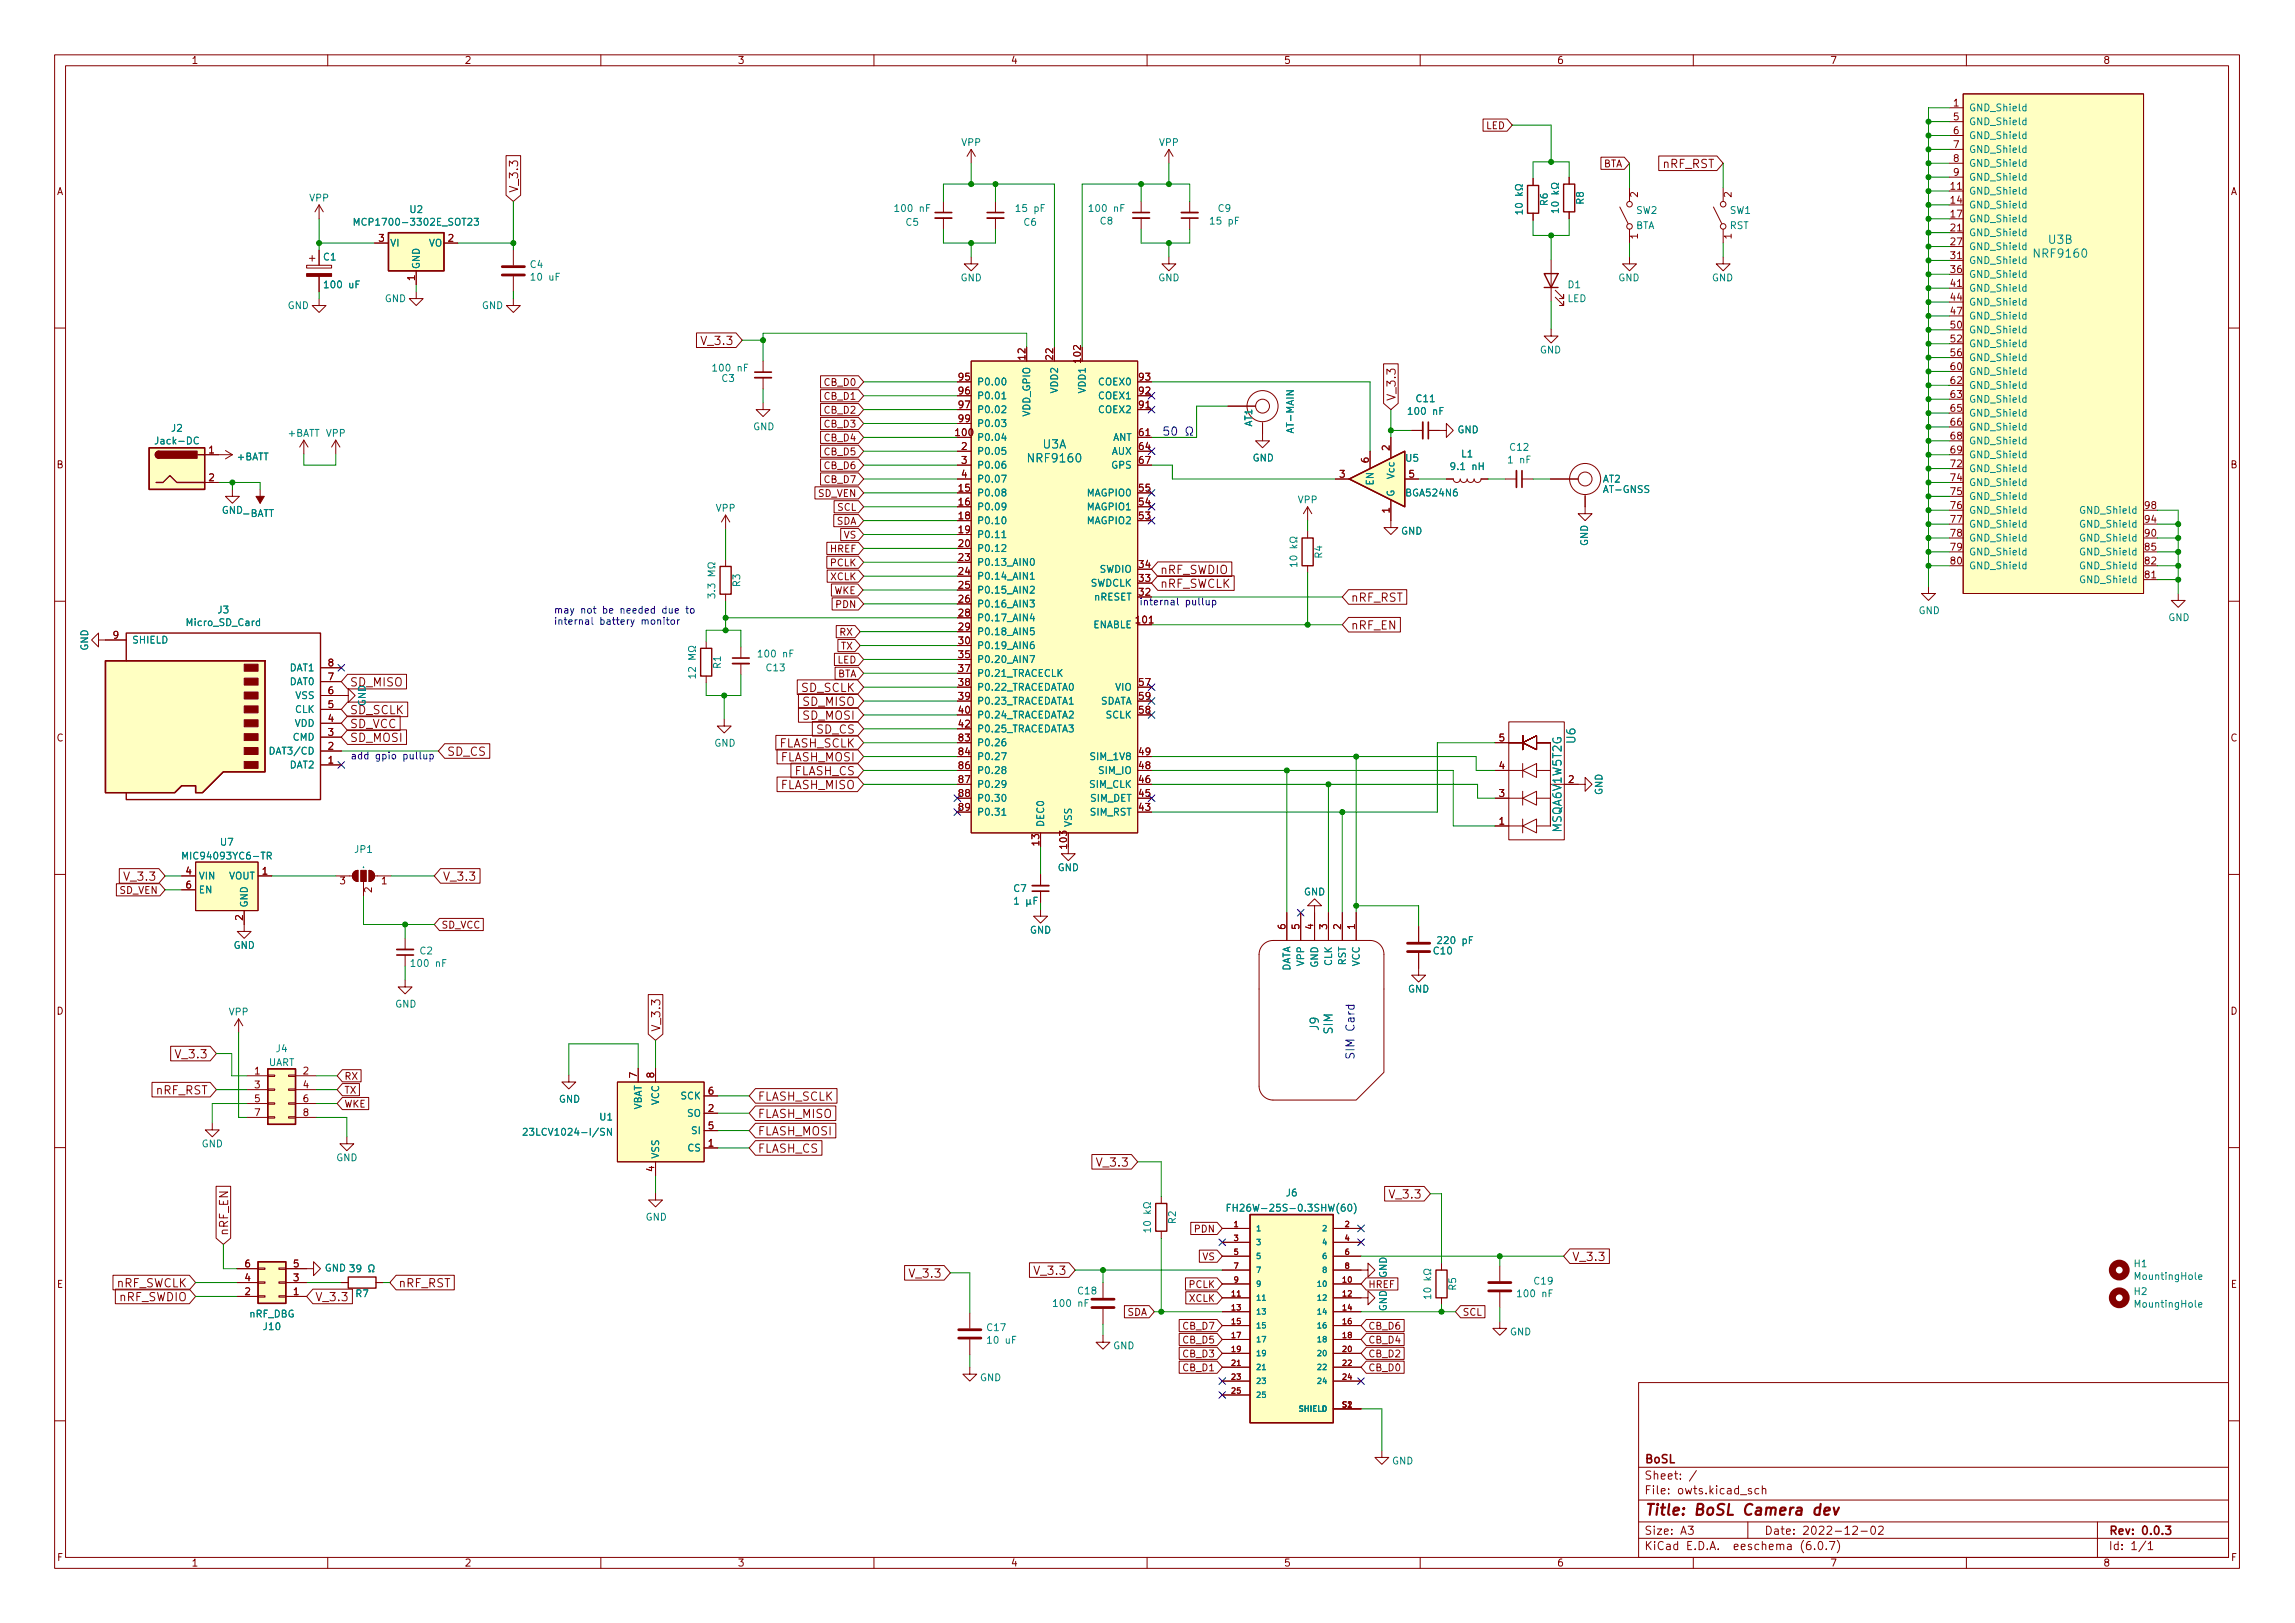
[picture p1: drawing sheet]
<svg xmlns="http://www.w3.org/2000/svg" width="420mm" height="297mm" viewBox="0 0 420 297" stroke-linecap="round" stroke-linejoin="round" font-family="sans-serif">
<defs><g id="words">
<text font-size="2.8" fill="#840000" x="301" y="277.3">Title: BoSL Camera dev</text>
<g font-size="2.1" fill="#840000">
<text x="94.9" y="35.3" transform="rotate(-90 94.9 35.3)">V_3.3</text>
<text x="304.4" y="30.8">nRF_RST</text>
<text x="128.8" y="63.1">V_3.3</text>
<text x="255.5" y="73.4" transform="rotate(-90 255.5 73.4)">V_3.3</text>
<text x="212.3" y="107.6">nRF_SWCLK</text>
<text x="212.3" y="105">nRF_SWDIO</text>
<text x="247.3" y="110.1">nRF_RST</text>
<text x="247.3" y="115.2">nRF_EN</text>
<text x="64" y="125.6">SD_MISO</text>
<text x="64" y="130.7">SD_SCLK</text>
<text x="146.7" y="126.6">SD_SCLK</text>
<text x="147" y="129.2">SD_MISO</text>
<text x="147" y="131.7">SD_MOSI</text>
<text x="64" y="135.8">SD_MOSI</text>
<text x="64" y="133.2">SD_VCC</text>
<text x="142.6" y="136.8">FLASH_SCLK</text>
<text x="149.5" y="134.3">SD_CS</text>
<text x="81.8" y="138.3">SD_CS</text>
<text x="142.9" y="139.3">FLASH_MOSI</text>
<text x="145.4" y="141.9">FLASH_CS</text>
<text x="142.9" y="144.4">FLASH_MISO</text>
<text x="23.2" y="161.2">V_3.3</text>
<text x="81" y="161.2">V_3.3</text>
<text x="120.9" y="188.9" transform="rotate(-90 120.9 188.9)">V_3.3</text>
<text x="32.6" y="193.7">V_3.3</text>
<text x="28.5" y="200.3">nRF_RST</text>
<text x="138.7" y="201.4">FLASH_SCLK</text>
<text x="138.7" y="207.8">FLASH_MOSI</text>
<text x="138.7" y="204.6">FLASH_MISO</text>
<text x="138.7" y="211">FLASH_CS</text>
<text x="201.2" y="213.5">V_3.3</text>
<text x="254.8" y="219.3">V_3.3</text>
<text x="41.8" y="226.2" transform="rotate(-90 41.8 226.2)">nRF_EN</text>
<text x="166.9" y="233.8">V_3.3</text>
<text x="189.8" y="233.3">V_3.3</text>
<text x="287.8" y="230.8">V_3.3</text>
<text x="21.2" y="235.6">nRF_SWCLK</text>
<text x="21.8" y="238.1">nRF_SWDIO</text>
<text x="57.7" y="238.1">V_3.3</text>
<text x="72.9" y="235.6">nRF_RST</text>
<text x="301" y="267.8">BoSL</text>
<text x="301" y="273.5">File: owts.kicad_sch</text>
<text x="301" y="270.8">Sheet: /</text>
<text x="301" y="280.9">Size: A3</text>
<text x="323" y="280.9">Date: 2022-12-02</text>
<text x="386" y="280.9">Rev: 0.0.3</text>
<text x="301" y="283.7">KiCad E.D.A. eeschema (6.0.7)</text>
<text x="386" y="283.7">Id: 1/1</text>
</g>
<g font-size="2.1" fill="#008484">
<text x="372.6" y="47.2">NRF9160</text>
<text x="375.1" y="44.6">U3B</text>
<text x="190.9" y="82.1">U3A</text>
<text x="188.5" y="84.6">NRF9160</text>
<text x="288.4" y="136" transform="rotate(-90 288.4 136)">U6</text>
<text x="285.9" y="152.3" transform="rotate(-90 285.9 152.3)">MSQA6V1W5T2G</text>
<text x="241.4" y="188.5" transform="rotate(-90 241.4 188.5)">J9</text>
<text x="244" y="189.2" transform="rotate(-90 244 189.2)">SIM</text>
</g>
<text font-size="2.1" fill="#0000c2" x="248" y="192.8" transform="rotate(-90 248 192.8)">SIM Card</text>
<g font-size="1.8" fill="#840000">
<text x="35" y="11.7">1</text>
<text x="85" y="11.7">2</text>
<text x="135" y="11.7">3</text>
<text x="185" y="11.7">4</text>
<text x="235" y="11.7">5</text>
<text x="285" y="11.7">6</text>
<text x="335" y="11.7">7</text>
<text x="385" y="11.7">8</text>
<text x="272.1" y="23.6">LED</text>
<text x="357.6" y="19.5">1</text>
<text x="357.6" y="22">5</text>
<text x="357.6" y="24.5">6</text>
<text x="357.6" y="27.1">7</text>
<text x="357.6" y="29.6">8</text>
<text x="10.3" y="35.7">A</text>
<text x="293.4" y="30.6">BTA</text>
<text x="357.2" y="34.7">11</text>
<text x="357.6" y="32.2">9</text>
<text x="408.3" y="35.7">A</text>
<text x="299.8" y="36.1" transform="rotate(-90 299.8 36.1)">2</text>
<text x="317" y="36.1" transform="rotate(-90 317 36.1)">2</text>
<text x="357.2" y="37.2">14</text>
<text x="357.2" y="39.8">17</text>
<text x="69.4" y="44.2">3</text>
<text x="82.1" y="44.2">2</text>
<text x="299.8" y="43.7" transform="rotate(-90 299.8 43.7)">1</text>
<text x="317" y="43.7" transform="rotate(-90 317 43.7)">1</text>
<text x="357.2" y="42.3">21</text>
<text x="357.2" y="44.9">27</text>
<text x="357.2" y="47.4">31</text>
<text x="75.9" y="51.3" transform="rotate(-90 75.9 51.3)">1</text>
<text x="357.2" y="49.9">36</text>
<text x="357.2" y="52.5">41</text>
<text x="357.2" y="55">44</text>
<text x="357.2" y="57.6">47</text>
<text x="187.7" y="65.8" transform="rotate(-90 187.7 65.8)">12</text>
<text x="192.8" y="65.8" transform="rotate(-90 192.8 65.8)">22</text>
<text x="357.2" y="60.1">50</text>
<text x="357.2" y="62.6">52</text>
<text x="357.2" y="65.2">56</text>
<text x="151" y="70.6">CB_D0</text>
<text x="175.5" y="69.6">95</text>
<text x="197.9" y="66.3" transform="rotate(-90 197.9 66.3)">102</text>
<text x="208.6" y="69.6">93</text>
<text x="357.2" y="67.7">60</text>
<text x="357.2" y="70.3">62</text>
<text x="151" y="73.2">CB_D1</text>
<text x="151" y="75.7">CB_D2</text>
<text x="175.5" y="72.2">96</text>
<text x="175.5" y="74.7">97</text>
<text x="175.5" y="77.3">99</text>
<text x="208.6" y="74.7">91</text>
<text x="208.6" y="72.2">92</text>
<text x="357.2" y="72.8">63</text>
<text x="357.2" y="75.3">65</text>
<text x="357.2" y="77.9">66</text>
<text x="38.2" y="83">1</text>
<text x="151" y="78.2">CB_D3</text>
<text x="151" y="80.8">CB_D4</text>
<text x="151" y="83.3">CB_D5</text>
<text x="175.1" y="79.8">100</text>
<text x="176" y="82.3">2</text>
<text x="208.6" y="79.8">61</text>
<text x="208.6" y="82.3">64</text>
<text x="254.4" y="82.4" transform="rotate(-90 254.4 82.4)">2</text>
<text x="357.2" y="80.4">68</text>
<text x="357.2" y="83">69</text>
<text x="10.3" y="85.7">B</text>
<text x="38.2" y="88">2</text>
<text x="151" y="85.9">CB_D6</text>
<text x="151" y="88.4">CB_D7</text>
<text x="175.5" y="90">15</text>
<text x="176" y="84.9">3</text>
<text x="176" y="87.4">4</text>
<text x="208.6" y="90">55</text>
<text x="208.6" y="84.9">67</text>
<text x="245.3" y="87.4">3</text>
<text x="250.6" y="84.7" transform="rotate(-90 250.6 84.7)">6</text>
<text x="258" y="87.4">5</text>
<text x="357.2" y="85.5">72</text>
<text x="357.2" y="88">74</text>
<text x="408.3" y="85.7">B</text>
<text x="149.8" y="90.9">SD_VEN</text>
<text x="153.3" y="93.5">SCL</text>
<text x="175.5" y="92.5">16</text>
<text x="175.5" y="95">18</text>
<text x="208.6" y="95">53</text>
<text x="208.6" y="92.5">54</text>
<text x="254.4" y="93.9" transform="rotate(-90 254.4 93.9)">1</text>
<text x="357.2" y="90.6">75</text>
<text x="357.2" y="93.1">76</text>
<text x="357.2" y="95.7">77</text>
<text x="392.7" y="95.7">94</text>
<text x="392.7" y="93.1">98</text>
<text x="152" y="101.1">HREF</text>
<text x="153.1" y="96">SDA</text>
<text x="154.5" y="98.6">VS</text>
<text x="175.5" y="97.6">19</text>
<text x="175.5" y="100.1">20</text>
<text x="357.2" y="98.2">78</text>
<text x="357.2" y="100.7">79</text>
<text x="392.7" y="100.7">85</text>
<text x="392.7" y="98.2">90</text>
<text x="152" y="103.6">PCLK</text>
<text x="152" y="106.2">XCLK</text>
<text x="175.5" y="102.7">23</text>
<text x="175.5" y="105.2">24</text>
<text x="175.5" y="107.7">25</text>
<text x="208.6" y="106.5">33</text>
<text x="208.6" y="103.9">34</text>
<text x="357.2" y="103.3">80</text>
<text x="392.7" y="105.8">81</text>
<text x="392.7" y="103.3">82</text>
<text x="152.6" y="108.7">WKE</text>
<text x="153.1" y="111.3">PDN</text>
<text x="175.5" y="110.3">26</text>
<text x="175.5" y="112.8">28</text>
<text x="208.6" y="109">32</text>
<text x="20.7" y="116.9">9</text>
<text x="153.8" y="116.3">RX</text>
<text x="153.9" y="118.9">TX</text>
<text x="175.5" y="115.4">29</text>
<text x="175.5" y="117.9">30</text>
<text x="208.1" y="114.1">101</text>
<text x="60.1" y="124.5">7</text>
<text x="60.1" y="122">8</text>
<text x="153.2" y="124">BTA</text>
<text x="153.3" y="121.4">LED</text>
<text x="175.5" y="120.4">35</text>
<text x="175.5" y="123">37</text>
<text x="175.5" y="125.5">38</text>
<text x="208.6" y="125.5">57</text>
<text x="60.1" y="129.6">5</text>
<text x="60.1" y="127">6</text>
<text x="175.5" y="128.1">39</text>
<text x="175.5" y="130.6">40</text>
<text x="208.6" y="130.6">58</text>
<text x="208.6" y="128.1">59</text>
<text x="10.3" y="135.7">C</text>
<text x="60.1" y="137.2">2</text>
<text x="60.1" y="134.7">3</text>
<text x="60.1" y="132.1">4</text>
<text x="175.5" y="133.1">42</text>
<text x="175.5" y="135.7">83</text>
<text x="274.5" y="135.7">5</text>
<text x="408.3" y="135.7">C</text>
<text x="60.1" y="139.7">1</text>
<text x="175.5" y="138.2">84</text>
<text x="175.5" y="140.8">86</text>
<text x="175.5" y="143.3">87</text>
<text x="208.6" y="143.3">46</text>
<text x="208.6" y="140.8">48</text>
<text x="208.6" y="138.2">49</text>
<text x="274.5" y="140.8">4</text>
<text x="287.2" y="143.3">2</text>
<text x="175.5" y="145.8">88</text>
<text x="175.5" y="148.4">89</text>
<text x="208.6" y="148.4">43</text>
<text x="208.6" y="145.8">45</text>
<text x="274.5" y="145.8">3</text>
<text x="190.2" y="154.7" transform="rotate(-90 190.2 154.7)">13</text>
<text x="195.3" y="155.2" transform="rotate(-90 195.3 155.2)">103</text>
<text x="274.5" y="150.9">1</text>
<text x="34.1" y="160.1">4</text>
<text x="48" y="160.1">1</text>
<text x="62.2" y="161.8">3</text>
<text x="69.9" y="161.8">1</text>
<text x="21.9" y="163.6">SD_VEN</text>
<text x="34.1" y="162.6">6</text>
<text x="68.1" y="163.3" transform="rotate(-90 68.1 163.3)">2</text>
<text x="44.4" y="168.4" transform="rotate(-90 44.4 168.4)">2</text>
<text x="80.8" y="169.9">SD_VCC</text>
<text x="235.3" y="170.1" transform="rotate(-90 235.3 170.1)">6</text>
<text x="237.9" y="170.1" transform="rotate(-90 237.9 170.1)">5</text>
<text x="240.4" y="170.1" transform="rotate(-90 240.4 170.1)">4</text>
<text x="243" y="170.1" transform="rotate(-90 243 170.1)">3</text>
<text x="245.5" y="170.1" transform="rotate(-90 245.5 170.1)">2</text>
<text x="248" y="170.1" transform="rotate(-90 248 170.1)">1</text>
<text x="10.3" y="185.7">D</text>
<text x="408.3" y="185.7">D</text>
<text x="46.6" y="196.6">1</text>
<text x="55.5" y="196.6">2</text>
<text x="63" y="197.6">RX</text>
<text x="116.6" y="197.3" transform="rotate(-90 116.6 197.3)">7</text>
<text x="119.8" y="197.3" transform="rotate(-90 119.8 197.3)">8</text>
<text x="46.6" y="199.2">3</text>
<text x="46.6" y="201.7">5</text>
<text x="55.5" y="199.2">4</text>
<text x="55.5" y="201.7">6</text>
<text x="63" y="202.7">WKE</text>
<text x="63" y="200.2">TX</text>
<text x="129.7" y="203.5">2</text>
<text x="129.7" y="200.3">6</text>
<text x="46.6" y="204.3">7</text>
<text x="55.5" y="204.3">8</text>
<text x="129.7" y="209.8">1</text>
<text x="129.7" y="206.7">5</text>
<text x="119.8" y="214.4" transform="rotate(-90 119.8 214.4)">4</text>
<text x="218.8" y="225.6">PDN</text>
<text x="44.8" y="231.9">6</text>
<text x="53.7" y="231.9">5</text>
<text x="220.1" y="230.6">VS</text>
<text x="10.4" y="235.7">E</text>
<text x="44.8" y="237">2</text>
<text x="44.8" y="234.5">4</text>
<text x="53.7" y="237">1</text>
<text x="53.7" y="234.5">3</text>
<text x="217.7" y="235.7">PCLK</text>
<text x="217.7" y="238.3">XCLK</text>
<text x="250.4" y="235.7">HREF</text>
<text x="408.4" y="235.7">E</text>
<text x="206.3" y="240.8">SDA</text>
<text x="216.7" y="245.9">CB_D5</text>
<text x="216.7" y="243.3">CB_D7</text>
<text x="250.4" y="243.3">CB_D6</text>
<text x="250.4" y="245.9">CB_D4</text>
<text x="267.7" y="240.8">SCL</text>
<text x="216.7" y="251">CB_D1</text>
<text x="216.7" y="248.4">CB_D3</text>
<text x="250.4" y="248.4">CB_D2</text>
<text x="250.4" y="251">CB_D0</text>
<text x="10.4" y="285.7">F</text>
<text x="35" y="286.7">1</text>
<text x="85" y="286.7">2</text>
<text x="135" y="286.7">3</text>
<text x="185" y="286.7">4</text>
<text x="235" y="286.7">5</text>
<text x="285" y="286.7">6</text>
<text x="335" y="286.7">7</text>
<text x="385" y="286.7">8</text>
<text x="408.4" y="285.7">F</text>
</g>
<g font-size="1.8" fill="#008484">
<text x="360.4" y="20.4">GND_Shield</text>
<text x="360.4" y="22.9">GND_Shield</text>
<text x="176" y="26.7">VPP</text>
<text x="212.2" y="26.7">VPP</text>
<text x="360.4" y="25.4">GND_Shield</text>
<text x="360.4" y="28">GND_Shield</text>
<text x="360.4" y="35.6">GND_Shield</text>
<text x="360.4" y="30.5">GND_Shield</text>
<text x="360.4" y="33.1">GND_Shield</text>
<text x="56.7" y="36.9">VPP</text>
<text x="66.1" y="41.3">MCP1700-3302E_SOT23</text>
<text x="75.1" y="39">U2</text>
<text x="164.2" y="38.8">100 nF</text>
<text x="165.9" y="41.3">C5</text>
<text x="186.3" y="38.8">15 pF</text>
<text x="187.5" y="41.3">C6</text>
<text x="199.8" y="38.8">100 nF</text>
<text x="201.4" y="41.1">C8</text>
<text x="221.8" y="41.1">15 pF</text>
<text x="223" y="38.8">C9</text>
<text x="283.3" y="37.6" transform="rotate(-90 283.3 37.6)">R6</text>
<text x="289.9" y="37.4" transform="rotate(-90 289.9 37.4)">R8</text>
<text x="299.4" y="41.9">BTA</text>
<text x="299.6" y="39.1">SW2</text>
<text x="316.6" y="41.9">RST</text>
<text x="316.7" y="39.1">SW1</text>
<text x="360.4" y="38.1">GND_Shield</text>
<text x="360.4" y="40.7">GND_Shield</text>
<text x="59.2" y="47.7">C1</text>
<text x="71.4" y="45.1">VI</text>
<text x="78.5" y="45.1">VO</text>
<text x="360.4" y="43.2">GND_Shield</text>
<text x="360.4" y="45.8">GND_Shield</text>
<text x="59.7" y="52.7">100 uF</text>
<text x="76.8" y="49.3" transform="rotate(-90 76.8 49.3)">GND</text>
<text x="97.1" y="49">C4</text>
<text x="97.5" y="51.3">10 uF</text>
<text x="175.8" y="51.5">GND</text>
<text x="212" y="51.5">GND</text>
<text x="287.1" y="52.7">D1</text>
<text x="296.2" y="51.5">GND</text>
<text x="313.4" y="51.5">GND</text>
<text x="360.4" y="48.3">GND_Shield</text>
<text x="360.4" y="50.8">GND_Shield</text>
<text x="360.4" y="53.4">GND_Shield</text>
<text x="52.6" y="56.6">GND</text>
<text x="70.4" y="55.3">GND</text>
<text x="88.2" y="56.6">GND</text>
<text x="286.9" y="55.3">LED</text>
<text x="360.4" y="55.9">GND_Shield</text>
<text x="360.4" y="58.5">GND_Shield</text>
<text x="281.9" y="64.7">GND</text>
<text x="360.4" y="61">GND_Shield</text>
<text x="360.4" y="63.5">GND_Shield</text>
<text x="130.9" y="68">100 nF</text>
<text x="132.2" y="69.9">C3</text>
<text x="178.8" y="70.5">P0.00</text>
<text x="193.7" y="71.8" transform="rotate(-90 193.7 71.8)">VDD2</text>
<text x="198.8" y="71.8" transform="rotate(-90 198.8 71.8)">VDD1</text>
<text x="201.3" y="70.5">COEX0</text>
<text x="360.4" y="66.1">GND_Shield</text>
<text x="360.4" y="68.6">GND_Shield</text>
<text x="360.4" y="71.2">GND_Shield</text>
<text x="178.8" y="73.1">P0.01</text>
<text x="178.8" y="75.6">P0.02</text>
<text x="188.6" y="76.2" transform="rotate(-90 188.6 76.2)">VDD_GPIO</text>
<text x="201.3" y="75.6">COEX2</text>
<text x="201.3" y="73.1">COEX1</text>
<text x="258.2" y="75.9">100 nF</text>
<text x="259.4" y="73.6">C11</text>
<text x="360.4" y="73.7">GND_Shield</text>
<text x="360.4" y="76.2">GND_Shield</text>
<text x="28.8" y="81.3">Jack-DC</text>
<text x="31.4" y="79">J2</text>
<text x="52.7" y="79.9">+BATT</text>
<text x="59.7" y="79.9">VPP</text>
<text x="137.9" y="78.7">GND</text>
<text x="178.8" y="80.7">P0.04</text>
<text x="178.8" y="83.2">P0.05</text>
<text x="178.8" y="78.1">P0.03</text>
<text x="203.5" y="83.2">AUX</text>
<text x="203.6" y="80.7">ANT</text>
<text x="229.2" y="78.1" transform="rotate(-90 229.2 78.1)">AT1</text>
<text x="236.9" y="79" transform="rotate(-90 236.9 79)">AT-MAIN</text>
<text x="266.8" y="79.3">GND</text>
<text x="267.6" y="83.7">L1</text>
<text x="276.5" y="82.5">C12</text>
<text x="360.4" y="78.8">GND_Shield</text>
<text x="360.4" y="81.3">GND_Shield</text>
<text x="360.4" y="83.9">GND_Shield</text>
<text x="43.4" y="84.2">+BATT</text>
<text x="178.8" y="85.8">P0.06</text>
<text x="178.8" y="88.3">P0.07</text>
<text x="203.5" y="85.8">GPS</text>
<text x="229.3" y="84.4">GND</text>
<text x="251.5" y="88.8" transform="rotate(-90 251.5 88.8)">EN</text>
<text x="255.3" y="87.5" transform="rotate(-90 255.3 87.5)">Vcc</text>
<text x="257.4" y="84.5">U5</text>
<text x="266" y="86">9.1 nH</text>
<text x="276.3" y="84.8">1 nF</text>
<text x="293.4" y="88.3">AT2</text>
<text x="360.4" y="86.4">GND_Shield</text>
<text x="360.4" y="88.9">GND_Shield</text>
<text x="40.6" y="94">GND</text>
<text x="44.6" y="94.6">-BATT</text>
<text x="131.1" y="93.6">VPP</text>
<text x="178.8" y="90.8">P0.08</text>
<text x="178.8" y="93.4">P0.09</text>
<text x="178.8" y="95.9">P0.10</text>
<text x="199.1" y="95.9">MAGPIO2</text>
<text x="199.1" y="93.4">MAGPIO1</text>
<text x="199.1" y="90.8">MAGPIO0</text>
<text x="237.6" y="92.1">VPP</text>
<text x="255.3" y="91" transform="rotate(-90 255.3 91)">G</text>
<text x="257.6" y="90.8">BGA524N6</text>
<text x="293.8" y="90.2">AT-GNSS</text>
<text x="360.4" y="91.5">GND_Shield</text>
<text x="360.4" y="94">GND_Shield</text>
<text x="381.2" y="94">GND_Shield</text>
<text x="178.8" y="98.5">P0.11</text>
<text x="178.8" y="101">P0.12</text>
<text x="256.5" y="97.8">GND</text>
<text x="290.7" y="100" transform="rotate(-90 290.7 100)">GND</text>
<text x="360.4" y="96.6">GND_Shield</text>
<text x="360.4" y="99.1">GND_Shield</text>
<text x="360.4" y="101.6">GND_Shield</text>
<text x="381.2" y="101.6">GND_Shield</text>
<text x="381.2" y="99.1">GND_Shield</text>
<text x="381.2" y="96.6">GND_Shield</text>
<text x="135.5" y="107.3" transform="rotate(-90 135.5 107.3)">R3</text>
<text x="178.8" y="103.5">P0.13_AIN0</text>
<text x="178.8" y="106.1">P0.14_AIN1</text>
<text x="199.5" y="107.4">SWDCLK</text>
<text x="201.3" y="104.8">SWDIO</text>
<text x="242.1" y="102.1" transform="rotate(-90 242.1 102.1)">R4</text>
<text x="360.4" y="104.2">GND_Shield</text>
<text x="381.2" y="106.7">GND_Shield</text>
<text x="381.2" y="104.2">GND_Shield</text>
<text x="39.9" y="112.3">J3</text>
<text x="178.8" y="108.6">P0.15_AIN2</text>
<text x="178.8" y="111.2">P0.16_AIN3</text>
<text x="178.8" y="113.7">P0.17_AIN4</text>
<text x="200.3" y="109.9">nRESET</text>
<text x="351.2" y="112.4">GND</text>
<text x="396.9" y="113.7">GND</text>
<text x="16.1" y="119.1" transform="rotate(-90 16.1 119.1)">GND</text>
<text x="24.1" y="117.8">SHIELD</text>
<text x="34.3" y="114.6">Micro_SD_Card</text>
<text x="178.8" y="116.2">P0.18_AIN5</text>
<text x="178.8" y="118.8">P0.19_AIN6</text>
<text x="200" y="115">ENABLE</text>
<text x="53" y="125.4">DAT0</text>
<text x="53" y="122.8">DAT1</text>
<text x="132" y="122.3" transform="rotate(-90 132 122.3)">R1</text>
<text x="139.2" y="120.3">100 nF</text>
<text x="140.4" y="122.8">C13</text>
<text x="178.8" y="121.3">P0.20_AIN7</text>
<text x="178.8" y="123.9">P0.21_TRACECLK</text>
<text x="54" y="130.5">CLK</text>
<text x="54.1" y="127.9">VSS</text>
<text x="66.9" y="129.3" transform="rotate(-90 66.9 129.3)">GND</text>
<text x="178.8" y="126.4">P0.22_TRACEDATA0</text>
<text x="178.8" y="128.9">P0.23_TRACEDATA1</text>
<text x="178.8" y="131.5">P0.24_TRACEDATA2</text>
<text x="201.2" y="128.9">SDATA</text>
<text x="202.4" y="131.5">SCLK</text>
<text x="204.2" y="126.4">VIO</text>
<text x="53.6" y="135.5">CMD</text>
<text x="53.9" y="133">VDD</text>
<text x="130.7" y="136.6">GND</text>
<text x="178.8" y="134">P0.25_TRACEDATA3</text>
<text x="178.8" y="136.6">P0.26</text>
<text x="50" y="138.1">DAT3/CD</text>
<text x="53" y="140.6">DAT2</text>
<text x="178.8" y="139.1">P0.27</text>
<text x="178.8" y="141.6">P0.28</text>
<text x="200" y="139.1">SIM_1V8</text>
<text x="201.3" y="141.6">SIM_IO</text>
<text x="178.8" y="144.2">P0.29</text>
<text x="178.8" y="146.7">P0.30</text>
<text x="178.8" y="149.3">P0.31</text>
<text x="199.5" y="144.2">SIM_CLK</text>
<text x="199.6" y="149.3">SIM_RST</text>
<text x="199.6" y="146.7">SIM_DET</text>
<text x="293.4" y="145.5" transform="rotate(-90 293.4 145.5)">GND</text>
<text x="40.4" y="154.8">U7</text>
<text x="191.1" y="151.4" transform="rotate(-90 191.1 151.4)">DEC0</text>
<text x="196.2" y="151.4" transform="rotate(-90 196.2 151.4)">VSS</text>
<text x="34.3" y="157.3">MIC94093YC6-TR</text>
<text x="36.3" y="160.9">VIN</text>
<text x="41.8" y="160.9">VOUT</text>
<text x="65" y="156.1">JP1</text>
<text x="66.3" y="158.9">.</text>
<text x="193.6" y="159.4">GND</text>
<text x="36.3" y="163.5">EN</text>
<text x="45.3" y="166.2" transform="rotate(-90 45.3 166.2)">GND</text>
<text x="185.6" y="163.2">C7</text>
<text x="238.7" y="163.9">GND</text>
<text x="42.7" y="173.6">GND</text>
<text x="188.5" y="170.9">GND</text>
<text x="263.6" y="172.8">220 pF</text>
<text x="75.6" y="176.9">100 nF</text>
<text x="76.9" y="174.7">C2</text>
<text x="236.2" y="178" transform="rotate(-90 236.2 178)">DATA</text>
<text x="238.8" y="176.7" transform="rotate(-90 238.8 176.7)">VPP</text>
<text x="241.3" y="177.1" transform="rotate(-90 241.3 177.1)">GND</text>
<text x="243.8" y="176.8" transform="rotate(-90 243.8 176.8)">CLK</text>
<text x="246.4" y="176.7" transform="rotate(-90 246.4 176.7)">RST</text>
<text x="248.9" y="176.9" transform="rotate(-90 248.9 176.9)">VCC</text>
<text x="262.5" y="174.7">C10</text>
<text x="41.9" y="185.8">VPP</text>
<text x="72.3" y="184.4">GND</text>
<text x="257.7" y="181.6">GND</text>
<text x="49.1" y="195.1">UART</text>
<text x="50.6" y="192.6">J4</text>
<text x="102.3" y="201.8">GND</text>
<text x="117.5" y="203.4" transform="rotate(-90 117.5 203.4)">VBAT</text>
<text x="120.6" y="202.3" transform="rotate(-90 120.6 202.3)">VCC</text>
<text x="124.7" y="201.2">SCK</text>
<text x="36.9" y="210">GND</text>
<text x="97.2" y="207.8">23LCV1024-I/SN</text>
<text x="109.8" y="205.1">U1</text>
<text x="125.8" y="204.4">SO</text>
<text x="126.7" y="207.6">SI</text>
<text x="61.5" y="212.5">GND</text>
<text x="120.6" y="212.1" transform="rotate(-90 120.6 212.1)">VSS</text>
<text x="125.9" y="210.7">CS</text>
<text x="226.4" y="221.7">FH26W-25S-0.3SHW(60)</text>
<text x="235.5" y="219">J6</text>
<text x="118.2" y="223.4">GND</text>
<text x="215.3" y="223.9" transform="rotate(-90 215.3 223.9)">R2</text>
<text x="59.4" y="232.7">GND</text>
<text x="253.9" y="233.9" transform="rotate(-90 253.9 233.9)">GND</text>
<text x="390.7" y="231.9">H1</text>
<text x="65.2" y="237.4">R7</text>
<text x="193.2" y="239.2">100 nF</text>
<text x="197.4" y="236.9">C18</text>
<text x="253.9" y="240" transform="rotate(-90 253.9 240)">GND</text>
<text x="266.6" y="236.1" transform="rotate(-90 266.6 236.1)">R5</text>
<text x="278.2" y="237.4">100 nF</text>
<text x="280.9" y="235.1">C19</text>
<text x="390.7" y="237">H2</text>
<text x="391.1" y="239.3">MountingHole</text>
<text x="391.1" y="234.2">MountingHole</text>
<text x="45.6" y="241.1">nRF_DBG</text>
<text x="48.3" y="243.4">J10</text>
<text x="180.8" y="243.6">C17</text>
<text x="181" y="245.9">10 uF</text>
<text x="276.4" y="244.4">GND</text>
<text x="203.8" y="246.9">GND</text>
<text x="179.4" y="252.8">GND</text>
<text x="254.8" y="268">GND</text>
</g>
<g font-size="1.8" fill="#0000c2">
<text x="101.3" y="112.3">may not be needed due to</text>
<text x="208.5" y="110.8">internal pullup</text>
<text x="101.3" y="114.3">internal battery monitor</text>
<text x="64.1" y="139">add gpio pullup</text>
</g>
<g font-size="1.4" fill="#840000">
<text x="225.9" y="224.6">1</text>
<text x="225.9" y="227.1">3</text>
<text x="246.2" y="224.6">2</text>
<text x="246.2" y="227.1">4</text>
<text x="225.9" y="229.7">5</text>
<text x="225.9" y="232.2">7</text>
<text x="246.2" y="229.7">6</text>
<text x="246.2" y="232.2">8</text>
<text x="225.5" y="237.3">11</text>
<text x="225.5" y="239.8">13</text>
<text x="225.9" y="234.7">9</text>
<text x="245.8" y="234.7">10</text>
<text x="245.8" y="237.3">12</text>
<text x="245.8" y="239.8">14</text>
<text x="225.5" y="242.4">15</text>
<text x="225.5" y="244.9">17</text>
<text x="245.8" y="242.4">16</text>
<text x="245.8" y="244.9">18</text>
<text x="225.5" y="247.4">19</text>
<text x="225.5" y="250">21</text>
<text x="245.8" y="247.4">20</text>
<text x="245.8" y="250">22</text>
<text x="225.5" y="252.5">23</text>
<text x="225.5" y="255.1">25</text>
<text x="245.8" y="257.6">S1</text>
<text x="245.8" y="252.5">24</text>
<text x="246.7" y="257.6">2</text>
</g>
<g font-size="1.4" fill="#008484">
<text x="229.9" y="225.3">1</text>
<text x="229.9" y="227.9">3</text>
<text x="242.3" y="225.3">2</text>
<text x="242.3" y="227.9">4</text>
<text x="229.9" y="230.4">5</text>
<text x="229.9" y="233">7</text>
<text x="242.3" y="230.4">6</text>
<text x="242.3" y="233">8</text>
<text x="229.9" y="238">11</text>
<text x="229.9" y="235.5">9</text>
<text x="241.5" y="235.5">10</text>
<text x="241.5" y="238">12</text>
<text x="229.9" y="240.6">13</text>
<text x="229.9" y="243.1">15</text>
<text x="229.9" y="245.7">17</text>
<text x="241.5" y="240.6">14</text>
<text x="241.5" y="243.1">16</text>
<text x="241.5" y="245.7">18</text>
<text x="229.9" y="248.2">19</text>
<text x="229.9" y="250.7">21</text>
<text x="241.5" y="248.2">20</text>
<text x="241.5" y="250.7">22</text>
<text x="229.9" y="253.3">23</text>
<text x="229.9" y="255.8">25</text>
<text x="241.5" y="253.3">24</text>
<text x="237.9" y="258.4">SHIELD</text>
</g>
</g></defs>
<g fill="none" stroke="#840000" stroke-width=".18">
<path d="M10 10h400v277h-400zM12 12h396v273h-396zM60 10v2M110 10v2M160 10v2M210 10v2M260 10v2M310 10v2M356.9 19.7h2.5M359.4 17.2h33v91.4h-33zM360 10v2M58.4 37.5v2.5"/>
<path d="M58.4 37.5l-.7 1.3M58.4 37.5l.8 1.3M92.6 28.5h2.7v7.2l-1.3 1.2-1.4-1.2zM172.7 36.9v2M172.7 39.9v2M177.8 27.3l-.8 1.3M177.8 27.3v2.6M177.8 27.3l.8 1.3M182.2 36.9v2M182.2 39.9v2M208.9 36.9v2M208.9 39.9v2"/>
<path d="M214 27.3l-.8 1.3M214 27.3v2.6M214 27.3l.8 1.3M217.8 36.9v2M217.8 39.9v2M271.5 21.8h4.4l1 1.1-1 1.1h-4.4zM280.7 32.7v1.2M280.7 39v1.3M287.3 32.4v1.3M287.3 38.8v1.2M293.1 28.8h4.3l.9 1.1-.9 1.1h-4.3zM296.5 37.9l1.6 3"/>
<path d="M298.3 34.3v2.6M303.7 28.5h10.6l1.2 1.4-1.2 1.3h-10.6zM313.7 37.9l1.5 3M315.5 34.3v2.6M356.9 35h2.5M356.9 22.3h2.5M356.9 24.8h2.5M356.9 27.3h2.5M356.9 29.9h2.5M356.9 32.4h2.5M56.1 48.6h4.6v.5h-4.6zM56.6 47.3h1.1"/>
<path d="M57.1 46.8v1M58.4 54.6v1.3h1.3l-1.3 1.3-1.3-1.3h1.3M58.4 45.8v2.8M58.4 50.6v2.8M68.6 44.5h2.5M76.2 53.4v1.2h1.3l-1.3 1.3-1.3-1.3h1.3M76.2 49.6v2.5M81.3 44.5h2.5M94 54.6v1.3h1.2l-1.2 1.3-1.3-1.3h1.3M94 45.8v2.8M94 50.6v2.8M177.8 47v1.3h1.3l-1.3 1.3-1.3-1.3h1.3"/>
<path d="M214 47v1.3h1.3l-1.3 1.3-1.3-1.3h1.3M284 47.5v7.7M284.7 54.4l1.6 1.5v-.7v.7h-.8M284.7 53.1l1.6 1.5v-.7v.7h-.8M298.3 47v1.3h1.3l-1.3 1.3-1.2-1.3h1.2M298.3 41.9v2.6M315.5 47v1.3h1.2l-1.2 1.3-1.3-1.3h1.3M315.5 41.9v2.6M356.9 42.6h2.5M356.9 47.7h2.5M356.9 52.7h2.5M10 60h2"/>
<path d="M127.5 60.9h7.2l1.2 1.4-1.2 1.3h-7.2zM139.7 73.7v1.3h1.3l-1.3 1.2-1.3-1.2h1.3M139.7 66.1v2M139.7 69.1v2.1M150.2 71.3h7l.9 1.1-.9 1.1h-7zM150.2 68.8h7l.9 1.1-.9 1.1h-7zM150.2 76.4h7l.9 1.1-.9 1.1h-7zM150.2 73.9h7l.9 1.1-.9 1.1h-7zM150.2 78.9h7l.9 1.1-.9 1.2h-7zM177.8 66.1h30.5v86.3h-30.5zM208.3 75h2.5M224.8 74.3h5.1"/>
<path d="M231.1 77.4v3.3h1.3l-1.3 1.3-1.2-1.3h1.2M253.3 66.6h2.7v7.2l-1.4 1.2-1.3-1.2zM258.4 78.8h2.1M261.5 78.8h3.3v-1.3l1.3 1.3-1.3 1.2v-1.2M284 60.2v1.3h1.2l-1.2 1.3-1.3-1.3h1.3M408 60h2M37.5 83.2h5M37.5 88.3h2.5M41.3 82.5l1.2 .7M42.5 89.6v1.2h1.3l-1.3 1.3-1.2-1.3h1.2M42.5 83.2l-1.2 .8M47.6 89.6v2.5"/>
<path d="M55.6 80.6l-.7 1.2M55.6 80.6v2.5M55.6 80.6l.8 1.2M61.5 80.6l-.8 1.2M61.5 80.6v2.5M61.5 80.6l.7 1.2M132.8 94.3v2.5M132.8 94.3l-.7 1.2M132.8 94.3l.8 1.2M149.2 89.1h8l.9 1.1-.9 1.1h-8zM150.2 84h7l.9 1.1-.9 1.1h-7zM150.2 81.5h7l.9 1.1-.9 1.1h-7z"/>
<path d="M150.2 86.6h7l.9 1.1-.9 1.1h-7zM151.4 99.3h5.8l.9 1.1-.9 1.1h-5.8zM152.6 94.2h4.6l.9 1.1-.9 1.1h-4.6zM152.7 91.6h4.5l.9 1.1-.9 1.2h-4.5zM153.9 96.7h3.3l.9 1.1-.9 1.1h-3.3zM175.3 87.7h2.5M175.3 82.6h2.5M175.3 85.1h2.5M208.3 80h2.5M239.4 92.7v2.6M239.4 97.2v1.3M239.4 92.7l-.8 1.3"/>
<path d="M239.4 92.7l.8 1.3M244.5 87.7h2.5M250.8 82.6v3.2M254.6 91.5v5.1h1.3l-1.3 1.2-1.2-1.2h1.2M254.6 80v3.9M257.2 87.7h2.5M264.8 87.7h1.3a.64 .64 0 0 0 .6 .6 .64 .64 0 0 0 .6-.6 .64 .64 0 0 0 .7 .6 .64 .64 0 0 0 .6-.6 .64 .64 0 0 0 .6 .6 .64 .64 0 0 0 .7-.6 .64 .64 0 0 0 .6 .6 .64 .64 0 0 0 .6-.6h1.3M275.6 87.7h2M278.6 87.7h2.1M283.8 87.7h5.1M290.2 90.7v3.3h-1.3l1.3 1.3 1.3-1.3h-1.3M10 110h2"/>
<path d="M18 117.1v-1.2l-1.2 1.2 1.2 1.3v-1.3h5.1M129.3 117.4v1.3M132.8 102.4v1.3M132.8 108.7v1.3M135.6 118.4v2M151.4 101.8h5.8l.9 1.1-.9 1.1h-5.8zM151.4 104.3h5.8l.9 1.1-.9 1.2h-5.8zM152.2 106.9h4.8l1 1.1-1 1.1h-4.8zM152.3 109.4h4.9l.9 1.1-.9 1.1h-4.9zM152.8 119.6h4.4l.9 1.1-.9 1.1h-4.4zM153.1 114.5h3.4l1 1.1-1 1.1h-3.4zM153.4 117h3.1l1 1.1-1 1.2h-3.1z"/>
<path d="M212 105.4h14v2.7h-14l-1.2-1.4zM212 102.8h13.5v2.7h-13.5l-1.2-1.3zM239.4 103.5v1.3M246.9 107.9h10.6v2.7h-10.6l-1.2-1.3zM246.9 113h9.5v2.7h-9.5l-1.2-1.4zM353.1 107.4v1.2h1.2l-1.2 1.3-1.3-1.3h1.3M392.4 106.1h2.6M398.8 108.6v1.3h1.2l-1.2 1.3-1.3-1.3h1.3M408 110h2M58.7 127.3h5.1v-1.3l1.2 1.3-1.2 1.3v-1.3M58.7 140h3.8M58.7 137.5h3.8"/>
<path d="M58.7 134.9h3.8M58.7 132.4h3.8M58.7 129.8h3.8M58.7 124.8h3.8M58.7 122.2h3.8M63.6 133.6h10.8v2.6h-10.8l-1.1-1.3zM63.6 131h9.7v2.7h-9.7l-1.1-1.3zM63.6 123.4h10.8v2.7h-10.8l-1.1-1.3zM63.6 128.5h11v2.7h-11l-1.1-1.4zM81.4 136.1h8.3v2.7h-8.3l-1.1-1.3zM129.3 123.7v1.3M132.6 131.6v1.3h1.3l-1.3 1.2-1.3-1.2h1.3"/>
<path d="M135.6 121.4v2.1M142 134.6h15l1.1 1.3-1.1 1.4h-15zM142.3 137.1h14.7l1.1 1.4-1.1 1.3h-14.7zM144.8 139.7h12.2l1.1 1.3-1.1 1.3h-12.2zM146 124.4h11l1.1 1.4-1.1 1.3h-11zM146.2 127h10.8l1.1 1.3-1.1 1.3h-10.8zM146.2 129.5h10.8l1.1 1.3-1.1 1.4h-10.8zM148.7 132.1h8.3l1.1 1.3-1.1 1.3h-8.3zM152.9 122.1h4.3l.9 1.1-.9 1.1h-4.3zM273.7 135.9h5.1M276.2 132.1h10.2v21.6h-10.2zM278.8 134.7v2.5v-2.5v1.2l2.5-1.2v2.5l-2.5-1.3z"/>
<path d="M278.8 139.7v2.6M281.3 135.9h2.5v15.3v-5.1h-2.5v-1.3l-2.5 1.3 2.5 1.3v-1.3M281.3 139.7v2.6l-2.5-1.3 2.5-1.3v1.3h2.5M21.8 159h7.3l1.1 1.3-1.1 1.3h-7.3zM35.8 157.8h11.4v8.9h-11.4zM64.8 159.6l.7-.3v2a1.02 1.02 0 0 1-.9-.6 1.02 1.02 0 0 1 .2-1.1zM67.6 159.3a1.02 1.02 0 0 1 1 1 1.02 1.02 0 0 1-1 1zM80.6 159h7.3v2.6h-7.3l-1.1-1.3zM142.3 142.2h14.7l1.1 1.3-1.1 1.4h-14.7zM195.6 155v1.2h1.2l-1.2 1.3-1.3-1.3h1.3M273.7 151.2h5.1M273.7 146.1h5.1"/>
<path d="M273.7 141h5.1M278.8 144.8v2.6M278.8 149.9v2.5M281.3 151.2v1.2l-2.5-1.2 2.5-1.3v1.3h2.5M286.4 143.5h3.8v-1.2l1.3 1.2-1.3 1.3v-1.3M10 160h2M21.3 161.7h8l.9 1.2-.9 1.1h-8zM33.3 160.3h2.5M33.3 162.9h2.5M44.7 166.7v3.8h1.3l-1.3 1.2-1.3-1.2h1.3M47.2 160.3h2.6M61.5 160.3h3"/>
<path d="M66.5 161.3v2.8M68.6 160.3h3M74.2 179.4v1.2h1.2l-1.2 1.3-1.3-1.3h1.3M74.2 171.7v2.1M74.2 174.8v2M80.5 168.1h8v2.2h-8l-1-1.1zM190.5 166.4v1.3h1.3l-1.3 1.2-1.3-1.2h1.3M190.5 160.1v2M190.5 163.1v2M231.2 172.9a2.58 2.58 0 0 1 1.8-.8h17.8a2.52 2.52 0 0 1 2.6 2.6v21.6l-5.1 5h-15.3a2.58 2.58 0 0 1-2.5-2.5v-24.1a2.58 2.58 0 0 1 .7-1.8zM235.6 167v5.1M238.1 167v5.1"/>
<path d="M240.7 165.8h1.2l-1.2-1.3-1.3 1.3h1.3v6.3M243.2 167v5.1M245.7 167v5.1M248.3 167v5.1M259.7 174.4v4.1h1.3l-1.3 1.2-1.3-1.2h1.3M259.7 169.6v2.8M408 160h2M27.8 198.1h10.7l1.1 1.3-1.1 1.4h-10.7zM31.2 191.5h7.3l1.1 1.3-1.1 1.4h-7.3zM43.7 186.5l-.8 1.2M43.7 186.5v2.5M43.7 186.5l.7 1.2"/>
<path d="M45.2 196.9h3.8M45.2 199.4h3.8M49 199.3h1.3v.3h-1.3zM49 196.8h1.3v.2h-1.3zM52.8 199.3h1.3v.3h-1.3zM52.8 196.8h1.3v.2h-1.3zM54.1 196.9h3.8M54.1 199.4h3.8M62.7 198.3h3.1v2.2h-3.1l-1-1.1zM62.7 195.8h3.4v2.2h-3.4l-1-1.1zM104.1 196.8v1.2h1.3l-1.3 1.3-1.2-1.3h1.2M113 198h15.9v14.6h-15.9z"/>
<path d="M116.8 195.5v2.5M118.7 182h2.6v7.3l-1.3 1.1-1.3-1.1zM120 195.5v2.5M138.3 199.2h14.9v2.7h-14.9l-1.1-1.3zM10 210h2M38.9 205.5v1.3h1.2l-1.2 1.3-1.3-1.3h1.3M39.6 217.1h2.6v9.5l-1.3 1.1-1.3-1.1zM45.2 202h3.8M45.2 204.5h3.8M49 204.4h1.3v.2h-1.3zM49 201.8h1.3v.3h-1.3zM52.8 204.4h1.3v.2h-1.3z"/>
<path d="M52.8 201.8h1.3v.3h-1.3zM54.1 202h3.8M54.1 204.5h3.8M62.7 200.9h4.8v2.2h-4.8l-1-1.1zM63.5 208.1v1.2h1.3l-1.3 1.3-1.3-1.3h1.3M120 218.3v1.3h1.3l-1.3 1.3-1.3-1.3h1.3M120 212.6v2.6M128.9 210.1h2.5M128.9 203.7h2.5M128.9 206.9h2.5M128.9 200.6h2.5M138.3 205.6h14.7v2.7h-14.7l-1.1-1.4z"/>
<path d="M138.3 208.8h12.2v2.6h-12.2l-1.1-1.3zM138.3 202.4h14.7v2.7h-14.7l-1.1-1.4zM199.9 211.3h7.2l1.2 1.3-1.2 1.4h-7.2zM212.6 219v1.3M253.5 217.1h7.2l1.2 1.4-1.2 1.3h-7.2zM408 210h2M20.7 233.4h14l1.1 1.3-1.1 1.4h-14zM21.1 235.9h13.6l1.1 1.4-1.1 1.3h-13.6zM43.4 234.7h3.8M43.4 237.3h3.8M43.4 232.2h3.8M47.2 232.1h1.3v.2h-1.3z"/>
<path d="M47.2 234.6h1.3v.3h-1.3zM47.2 237.1h1.3v.3h-1.3zM51.1 232.1h1.2v.2h-1.2zM51.1 234.6h1.2v.3h-1.2zM51.1 237.1h1.2v.3h-1.2zM52.3 232.2h5.1v-1.3l1.3 1.3-1.3 1.3v-1.3M52.3 234.7h3.8M52.3 237.3h3.8M57.3 235.9h7.2v2.7h-7.2l-1.2-1.3zM62.5 234.7h1.3M68.8 234.7h1.3M72.5 233.4h10.7v2.7h-10.7l-1.1-1.4z"/>
<path d="M165.6 231.6h7.2l1.2 1.4-1.2 1.3h-7.2zM188.5 231.1h7.2l1.1 1.3-1.1 1.4h-7.2zM201.9 234.7v2.8M201.9 239.6v2.8M205.9 239h4.5l.9 1.1-.9 1.1h-4.5zM212.6 225.3v1.3M217 233.9h5.8l1 1.1-1 1.1h-5.8zM217.1 236.4h5.7l1 1.1-1 1.1h-5.7zM218 223.7h4.8l1 1.1-1 1.1h-4.8zM219.6 228.8h3.2l1 1.1-1 1.1h-3.2zM223.8 224.8h5.1M223.8 235h5.1"/>
<path d="M223.8 237.5h5.1M223.8 227.4h5.1M223.8 229.9h5.1M223.8 232.4h5.1M244.1 232.4h6.3v-1.2l1.3 1.2-1.3 1.3v-1.3M244.1 237.5h6.3v-1.2l1.3 1.2-1.3 1.3v-1.3M244.1 224.8h5.1M244.1 235h5.1M244.1 227.4h5.1M244.1 229.9h5.1M250.1 233.9h5.8v2.2h-5.8l-.9-1.1zM263.9 231.2v1.2"/>
<path d="M263.9 237.5v1.3M267.4 239h4.5v2.2h-4.5l-1-1.1zM274.6 231.7v2.8M274.6 236.5v2.8M287.4 228.6h7.2v2.6h-7.2l-1.1-1.3zM177.5 250.2v1.3h1.3l-1.3 1.3-1.2-1.3h1.2M177.5 240.3v2.8M177.5 245.1v2.8M201.9 244.4v1.3h1.3l-1.3 1.2-1.2-1.2h1.2M215.9 249.1h6.9l1 1.1-1 1.1h-6.9zM215.9 246.6h6.9l1 1.1-1 1.1h-6.9zM215.9 244h6.9l1 1.1-1 1.2h-6.9z"/>
<path d="M215.9 241.5h6.9l1 1.1-1 1.1h-6.9zM223.8 240.1h5.1M223.8 242.6h5.1M223.8 245.1h5.1M223.8 247.7h5.1M223.8 250.2h5.1M223.8 252.8h5.1M223.8 255.3h5.1M244.1 240.1h5.1M244.1 242.6h5.1M244.1 245.1h5.1M244.1 247.7h5.1"/>
<path d="M244.1 250.2h5.1M244.1 252.8h5.1M244.1 257.8h5.1M250.1 241.5h7v2.2h-7l-.9-1.1zM250.1 246.6h7v2.2h-7l-.9-1.1zM250.1 244h7v2.3h-7l-.9-1.2zM250.1 249.1h7v2.2h-7l-.9-1.1zM274.6 241.8v1.3h1.2l-1.2 1.3-1.3-1.3h1.3M300 253h108v32h-108zM10 260h2M253 265.5v1.2h1.3l-1.3 1.3-1.3-1.3h1.3M300 278.5h108"/>
<path d="M300 274.5h108M300 268.5h108M309.1 279.3h.9l-.5 .6 .4 .1v.7l-.2 .1h-.4l-.2-.1M310.6 269.1l-1.3 2M320 278.5v3M320.6 272.5l-.3-.1-.2 .2v.2l.5 .2v.3h-.5M322 272.5l-.4-.1-.3 .3v.4l.1 .2h.6M322.6 272.6l.3-.2 .3 .1 .1 .9M322.6 271.9v1.5M339.2 279.5l.6-.2 .2 .2 .1 .2-1 1.1h1M342.7 279.4l.2-.1a.8 .8 0 0 1 .5 .8 .8 .8 0 0 1-.5 .7 1 1 0 0 1-.2-1.4zM343.9 279.5l.6-.2 .2 .2 .1 .2-1 1.1h1"/>
<path d="M384 278.5v6.5M408 260h2M60 285v2M110 285v2M160 285v2M210 285v2M260 285v2M300 281.5h108M310 285v2M331.4 282.1a.59 .59 0 0 0-.7 .7v.5l.2 .2 .4 .1 .2-.1 .1-.5-.2-.2-.4-.1-.3 .3M332.2 283.5v.1M333.1 282.2l.1-.1a.8 .8 0 0 1 .5 .8 .8 .8 0 0 1-.5 .7 1 1 0 0 1-.1-1.4z"/>
<path d="M334.4 283.5v.1M334.9 282.1h1l-.6 1.5M336.4 281.9a1.73 1.73 0 0 1 0 2.3M340.7 280.2h1.2M360 285v2M392.9 282l-1.3 2M393.3 282.5l.4-.4v1.5M393.3 283.6h.8"/>
<circle cx="298.3" cy="37.4" r=".51"/>
<circle cx="315.5" cy="37.4" r=".51"/>
<circle cx="298.3" cy="41.4" r=".51"/>
<circle cx="315.5" cy="41.4" r=".51"/>
<circle cx="231.1" cy="74.3" r="2.84"/>
<circle cx="231.1" cy="74.3" r="1.27"/>
<circle cx="290.2" cy="87.7" r="2.84"/>
<circle cx="290.2" cy="87.7" r="1.27"/>
</g>
<path d="M171.2 38.9h3M180.7 38.9h3.1M207.4 38.9h3M216.3 39.9h3M138.2 68.1h3M261.5 77.3v3M278.6 86.1v3.1M134.1 120.4h3.1M72.6 174.8h3.1M189 163.1h3M396.5 279.3h.9l-.5 .6 .4 .1v.7l-.2 .1h-.4l-.2-.1" fill="none" stroke="#840000" stroke-width=".3"/>
<path d="M334 276.6l1-.2-.1-.4-.5-.1-.3 .3-.1 .9 .2 .1 .6-.1M335.7 275.9l.3 1.3 .7-1.3" fill="none" stroke="#840000" stroke-width=".4"/>
<g fill="none" stroke="#840000" stroke-width="1.3">
<circle cx="388" cy="232.4" r="1.27"/>
<circle cx="388" cy="237.5" r="1.27"/>
</g>
<g fill="none" stroke="#008484" stroke-width=".18">
<path d="M370.9 19.5l-.4-.1-.2 .3 .1 .5h.5M370.9 19v1.3M86.8 40h.8l-.4 .4 .3 .2v.5l-.1 .1-.6-.1M277.4 35.7h1.3M277.5 37.4a.75 .75 0 0 1 1.2 .3 .72 .72 0 0 1-1.3-.2zM277.9 35.2l.4 .5M278.7 38.8h-1.3l.4 .4M278.7 33.8v.3h-.2a.54 .54 0 0 0-.8-.3 .54 .54 0 0 0-.2 .8l.6 .2 .4-.3h.2v.3M278.7 38.5v.7M278.7 35.2l-.5 .4M284 35.5h1.3M284.1 37.2a.75 .75 0 0 1 1.2 .2 .72 .72 0 0 1-1.3-.1z"/>
<path d="M284.5 35l.4 .5M285.3 38.6h-1.3l.4 .3M285.3 33.5v.3h-.2a.54 .54 0 0 0-.8-.2 .54 .54 0 0 0-.2 .7l.6 .2 .4-.3h.2v.3M285.3 38.2v.7M285.3 35l-.5 .4M370.9 34.8l-.4-.1-.2 .2 .1 .6h.5M370.9 37.3l-.4-.1-.2 .3 .1 .5h.5M370.9 39.8h-.4l-.2 .2 .1 .6h.5M370.9 22.1l-.4-.1-.2 .2 .1 .6h.5M370.9 24.6l-.4-.1-.2 .3 .1 .5h.5M370.9 27.1h-.4l-.2 .2 .1 .6h.5M370.9 29.7l-.4-.1-.2 .3 .1 .5h.5"/>
<path d="M370.9 32.2l-.4-.1-.2 .3 .1 .5h.5M370.9 21.6v1.2M370.9 24.1v1.3M370.9 26.6v1.3M370.9 29.2v1.3M370.9 31.7v1.3M370.9 34.3v1.2M370.9 36.8v1.3M370.9 39.3v1.3M64.9 41.2v-1.2l.4 .9 .4-.9v1.2M370.9 42.4l-.4-.1-.2 .3 .1 .5h.5M370.9 44.9l-.4-.1-.2 .3 .1 .5h.5"/>
<path d="M370.9 47.5l-.4-.1-.2 .2 .1 .6h.5M370.9 50l-.4-.1-.2 .3 .1 .5h.5M370.9 52.5h-.4l-.2 .2 .1 .6h.5M370.9 55.1l-.4-.1-.2 .3 .1 .5h.5M370.9 57.6l-.4-.1-.2 .3 .1 .5h.5M370.9 41.9v1.3M370.9 44.4v1.3M370.9 47v1.2M370.9 49.5v1.3M370.9 52v1.3M370.9 54.6v1.3M370.9 57.1v1.3"/>
<path d="M370.9 59.7v1.2M183.4 76.8h.8l-.5 .5 .4 .1v.6l-.2 .1-.5-.1M183.4 72.1l.4-.4v1.3M183.4 74.4l.5-.1 .3 .3-.8 .9h.8M183.4 73h.8M183.5 69.3l.2-.1a.68 .68 0 0 1 .5 .6 .68 .68 0 0 1-.5 .7l-.3-.5zM183.7 79.3l-.3 .9h.8M184 79.8v.8M370.9 60.2l-.4-.1-.2 .2 .1 .6h.5M370.9 62.7l-.4-.1-.2 .3 .1 .5h.5M370.9 65.2h-.4l-.2 .2 .1 .6h.5M370.9 67.8l-.4-.1-.2 .3 .1 .5h.5"/>
<path d="M370.9 70.3l-.4-.1-.2 .3 .1 .5h.5M370.9 72.9l-.4-.1-.2 .2 .1 .6h.5M370.9 75.4l-.4-.1-.2 .3 .1 .5h.5M370.9 77.9h-.4l-.2 .2 .1 .6h.5M370.9 62.2v1.3M370.9 64.7v1.3M370.9 67.3v1.3M370.9 69.8v1.3M370.9 72.4v1.2M370.9 74.9v1.3M370.9 77.4v1.3M370.9 80v1.3"/>
<path d="M36.3 80.1a.6 .6 0 0 0-.8 .4 .6 .6 0 0 0 .6 .8l.2-.2M183.4 87h.8l-.5 1.2M183.4 97.5l.4-.4v1.3M183.4 99.8l.5-.1 .3 .3-.8 .9h.8M183.4 98.4h.8M183.5 94.7l.2-.1a.68 .68 0 0 1 .5 .6 .68 .68 0 0 1-.5 .7l-.3-.5zM183.7 90.1l-.3-.3 .1-.2 .2-.1 .3 .1 .1 .3-.6 .2-.1 .2v.2l.3 .3 .3-.1 .2-.2-.1-.3-.2-.1M184 84.4l-.3 .1a.86 .86 0 0 0 0 1.2l.4-.1 .1-.4-.3-.3h-.2l-.3 .3M184.1 81.9h-.6l-.1 .6 .2-.1h.4l.2 .2-.1 .4-.2 .2-.5-.2M184.2 92.6l-.3 .2h-.2l-.3-.2v-.3l.3-.2h.2l.3 .2a.84 .84 0 0 1-.4 1h-.3M236.6 99.8l.5 .4M237.4 98.3v.3h-.2a.54 .54 0 0 0-.8-.3 .54 .54 0 0 0-.2 .8l.6 .2 .4-.3h.2v.3"/>
<path d="M237.4 99.8l-.5 .3M370.9 80.5l-.4-.1-.2 .3 .1 .5h.5M370.9 83l-.4-.1-.2 .3 .1 .5h.5M370.9 85.6l-.4-.1-.2 .2 .1 .6h.5M370.9 88.1l-.4-.1-.2 .3 .1 .5h.5M370.9 90.6h-.4l-.2 .2 .1 .6h.5M370.9 93.2l-.4-.1-.2 .3 .1 .5h.5M370.9 95.7l-.4-.1-.2 .3 .1 .5h.5M370.9 98.3l-.4-.1-.2 .2 .1 .6h.5M370.9 82.5v1.3M370.9 85.1v1.2M370.9 87.6v1.3"/>
<path d="M370.9 90.1v1.3M370.9 92.7v1.3M370.9 95.2v1.3M370.9 97.8v1.2M47.5 113.7h-.3l-.3 .2 .1 .5h.5M47.5 113.2v1.3M127.3 119.8h-1.2l.9 .4-.9 .5h1.2M127.3 118.3v.3h-.2a.54 .54 0 0 0-.8-.3 .54 .54 0 0 0-.2 .8l.6 .2 .4-.3h.2v.3M129.6 109.5v-.8l.5 .4 .1-.4h.6l.1 .2-.1 .6M129.6 107.7v-.8l.5 .4 .1-.4h.6l.1 .2-.1 .6M130.8 108.1h.1M130.9 104.5h-1.3l.9 .4-.9 .5h1.3"/>
<path d="M130.9 103v.3h-.3a.54 .54 0 0 0-.7-.3 .54 .54 0 0 0-.2 .8l.6 .2 .3-.3h.3v.3M188.6 109.8h.8l-.5 .5 .4 .1v.6l-.2 .1-.5-.1M188.6 120h.8l-.5 1.3M188.6 105.1l.4-.3v1.2M188.6 107.4l.5-.1 .3 .4-.8 .9h.8M188.6 106h.8M188.7 102.3l.2-.1a.68 .68 0 0 1 .5 .6 .68 .68 0 0 1-.5 .7l-.3-.5zM188.9 112.3l-.3 .9h.8M189.2 117.5h-.3a.86 .86 0 0 0 0 1.2l.4-.1 .1-.4-.3-.3h-.2l-.3 .3M189.2 112.8v.8M189.3 114.9h-.6l-.1 .6 .2-.1 .4 .1 .2 .1-.1 .5-.2 .1-.5-.1M236.2 100.2h1.2"/>
<path d="M236.3 101.9a.69 .69 0 0 1 1.1 .3 .72 .72 0 0 1-1.2-.1zM237.4 103.3h-1.2l.3 .4M237.4 103v.7M370.9 100.8l-.4-.1-.2 .3 .1 .5h.5M370.9 103.3h-.4l-.2 .2 .1 .6h.5M370.9 100.3v1.3M370.9 102.8v1.3M49.5 136.8a.64 .64 0 0 1 .7 .6 .64 .64 0 0 1-.7 .6zM127.3 123.7h-1.2l.3 .4M127.3 122.2v.7l-.9-.7-.3 .2 .1 .5M127.3 123.4v.7M183.4 137.8h.8l-.5 1.2"/>
<path d="M184 135.2l-.3 .1a.86 .86 0 0 0 0 1.2l.4-.1 .1-.4-.3-.3h-.2l-.3 .3M195.8 128.9h.7M33.5 157.2v-1.2l.4 .9 .4-.9v1.2M48.9 156.6h.6l.2-.2-.1-.3-.7-.1v1.2M49.2 156.6l.5 .6M183.4 148.3l.4-.4v1.3M183.4 149.2h.8M183.5 145.5l.2-.1a.68 .68 0 0 1 .5 .6 .68 .68 0 0 1-.5 .7l-.3-.5zM183.7 140.9l-.3-.3 .1-.2 .2-.1 .3 .1 .1 .3-.6 .2-.1 .2v.2l.3 .3 .3-.1 .2-.2-.1-.3-.2-.1M184.2 143.4l-.3 .2h-.2l-.3-.2v-.3l.3-.2h.2l.3 .2a.84 .84 0 0 1-.4 1h-.3M185.7 164.6l.4-.4v1.3M185.7 165.5h.8"/>
<path d="M188 164.6v1.3M188.6 165.3l.2 .2M188.6 164.6l-.1 .8-.3 .1-.2-.2M189.3 164.8h.4M189.9 164.2h-.6v1.3M95.8 206.6l.5-.1 .2 .4-.8 .9h.8M111.9 206.5v1.3l-.7-1.3v1.3M64.1 231.5h.7l-.4 .5 .4 .1v.5l-.2 .2-.5-.2M66.1 232l-.3 .3-.4-.1-.1-.2v-.3l.3-.2h.2l.3 .2a.84 .84 0 0 1-.4 1.1h-.3M67.5 232.8h.3v-.3a.54 .54 0 0 1-.3-.7 .54 .54 0 0 1 .8-.2l.2 .6-.3 .3v.3h.3M209.4 222h1.2M209.5 223.7a.69 .69 0 0 1 1.1 .3 .72 .72 0 0 1-1.2-.1z"/>
<path d="M209.8 221.6l.5 .4M210.6 225.1h-1.2l.3 .4M210.6 220.1v.3h-.2a.54 .54 0 0 0-.8-.3 .54 .54 0 0 0-.2 .8l.6 .2 .4-.3h.2v.3M210.6 224.8v.7M210.6 221.6l-.5 .3M224.7 221h.4M225.3 220.4h-.6v1.3M225.8 221h.7M225.8 220.4v1.3M231.1 238h.6M246.9 220.5l.2-.1a.68 .68 0 0 1 .4 .6 .68 .68 0 0 1-.4 .7 .84 .84 0 0 1-.2-1.2zM247.9 220.2a1.46 1.46 0 0 1 0 2"/>
<path d="M260.7 234.2h1.2M260.7 235.9a.75 .75 0 0 1 1.2 .3 .72 .72 0 0 1-1.2-.2zM261.1 233.7l.5 .5M261.9 237.3h-1.2l.3 .4M261.9 232.3v.3h-.2a.54 .54 0 0 0-.7-.3 .54 .54 0 0 0-.3 .8l.6 .2 .4-.3h.2v.3M261.9 237v.7M261.9 233.7l-.4 .4M402.5 238.8l.6-.1v-.2l-.4-.1-.2 .2 .1 .6h.5M402.5 233.7l.6-.1v-.2l-.4-.1-.2 .2 .1 .6h.5M231.1 250.7h.6"/>
</g>
<g fill="#ffffc2" stroke="#ffffc2" stroke-width=".18">
<path d="M49 195.6h5.1v10.2h-5.1z"/>
<path d="M228.9 222.3h15.2v38.1h-15.2z"/>
<path d="M177.8 66.1h30.5v86.3h-30.5z"/>
<path d="M71.1 42.6h10.2v7h-10.2z"/>
<path d="M247 87.7l10.2-5.1v10.1z"/>
<path d="M359.4 17.2h33v91.4h-33z"/>
<path d="M113 198h15.9v14.6h-15.9z"/>
<path d="M19.3 120.9h29.2v20.4h-7.6l-3.8 3.8h-1.3v-1.3h-2.5l-1.3 1.3h-12.7z"/>
<path d="M27.3 82h10.2v7.6h-10.2z"/>
<path d="M35.8 157.8h11.4v8.9h-11.4z"/>
<path d="M47.2 230.9h5.1v7.6h-5.1z"/>
</g>
<g fill="none" stroke="#840000" stroke-width=".25">
<path d="M279.7 33.9h2v5.1h-2zM286.3 33.7h2v5.1h-2zM71.1 42.6h10.2v7h-10.2zM282.7 50.1h2.5l-1.2 2.5zM282.7 52.6h2.5M27.3 82h10.2v7.6h-10.2zM28.6 88.3h1.2l1.3-1.3 1.3 1.3h5.1M29.1 82.6a.64 .64 0 0 0-.7 .6 .64 .64 0 0 0 .7 .7M36.2 83.2h1.3M238.4 98.5h2v5h-2zM247 87.7l10.2-5.1v10.1zM128.3 118.7h2v5h-2z"/>
<path d="M131.8 103.7h2.1v5h-2.1zM19.3 120.9h29.2v20.4h-7.6l-3.8 3.8h-1.3v-1.3h-2.5l-1.3 1.3h-12.7zM23.1 120.9v-5h35.6v30.4h-35.6v-1.2M49 195.6h5.1v10.2h-5.1zM47.2 230.9h5.1v7.6h-5.1zM63.8 233.7h5v2h-5zM211.6 220.3h2v5h-2zM228.9 222.3h15.2v38.1h-15.2zM262.9 232.4h2v5.1h-2z"/>
</g>
<path d="M171.2 39.9h3M180.7 39.9h3.1M207.4 39.9h3M216.3 38.9h3M138.2 69.1h3M260.5 77.3v3M277.6 86.1v3.1M134.1 121.4h3.1M72.6 173.8h3.1M189 162.1h3" fill="none" stroke="#840000" stroke-width=".33"/>
<path d="M91.9 50.3h4.1M91.9 48.8h4.1M257.7 172.6h4M257.7 174.2h4M199.9 239.3h4.1M199.9 237.8h4.1M272.5 236.3h4.1M272.5 234.7h4.1M175.5 244.9h4.1M175.5 243.4h4.1" fill="none" stroke="#840000" stroke-width=".51"/>
<g fill="#840000" stroke="#840000" stroke-width=".18">
<path d="M56.1 50.1h4.6v.5h-4.6z"/>
<path d="M44.7 121.6h2.5v1.2h-2.5z"/>
<path d="M44.7 124.1h2.5v1.3h-2.5z"/>
<path d="M44.7 126.7h2.5v1.2h-2.5z"/>
<path d="M44.7 129.2h2.5v1.3h-2.5z"/>
<path d="M44.7 131.7h2.5v1.3h-2.5z"/>
<path d="M44.7 134.3h2.5v1.2h-2.5z"/>
<path d="M44.7 136.8h2.5v1.3h-2.5z"/>
<path d="M44.7 139.4h2.5v1.2h-2.5z"/>
<path d="M46.9 90.8h1.5l-.8 1.3z"/>
<path d="M67.6 159.3a1.02 1.02 0 0 1 1 1 1.02 1.02 0 0 1-1 1z"/>
<path d="M66 159.3h1.1v2h-1.1z"/>
<path d="M64.8 159.6l.7-.3v2a1.02 1.02 0 0 1-.9-.6 1.02 1.02 0 0 1 .2-1.1z"/>
</g>
<g fill="#840000" stroke="#840000" stroke-width=".25">
<path d="M28.6 82.8l.5-.2v1.3a.64 .64 0 0 1-.6-.4 .64 .64 0 0 1 .1-.7z"/>
<path d="M29.1 82.6h7v1.3h-7z"/>
</g>
<g fill="none" stroke="#0000c2" stroke-width=".18">
<path d="M213.9 78.1h-.7l-.1 .8 .2-.2 .5 .1 .2 .2-.1 .5-.2 .2-.6-.2M214.7 78.3l.2-.2a.81 .81 0 0 1 .5 .8 .81 .81 0 0 1-.5 .8l-.2-.2-.2-.4zM217.2 79.7h.3v-.3a.65 .65 0 0 1-.3-.9 .65 .65 0 0 1 .9-.3 .7 .7 0 0 1-.1 1.2v.3h.3M120.4 113.5l.2-.1 .3 .1 .1 .8M120.4 113.4v.9M121.6 113.4v.9M122 113.4h.5M122.2 113v1.1l.3 .2M122.5 111.4l.1 .8h.3l.2-.1M123 113.5l.3-.1 .2 .3v.3l-.2 .3-.3-.1-.2-.2zM123.1 111.4v.8M123.6 111.8l.6-.1v-.3h-.4l-.2 .2 .1 .6h.5"/>
<path d="M124 113.4v.9M124.4 113.4l-.4 .3M125.6 111.4h.4M125.7 111v1l.3 .2M126.5 111.4h.3l.3 .2v.4l-.3 .2h-.3l-.1-.2zM220.2 109.4v1.1l.1 .2M220.8 109.9l.1 .8h.3l.2-.1M221.4 109.9v.8M222 109.9h.3l.3 .2-.1 .6h-.5M222 109.9v1.2M76.9 137.6v1.1l.2 .2M77.6 138.1v.7l.3 .1 .2-.1"/>
<path d="M78.1 138.1v.8M78.7 138.1h.4l.2 .2-.1 .5h-.5M78.7 138.1v1.2M246.4 192.8v.6l.3 .2 .3-.1 .3-.7h.5l.1 .3-.1 .5"/>
</g>
<g fill="none" stroke="#008400" stroke-width=".18">
<path d="M356.9 19.7h-3.8v87.7M94 36.9v8.9M172.7 36.9v-3.2h20.3v29.8M177.8 29.9v3.8M182.2 33.7v3.2M208.9 33.7v3.2M214 29.9v3.8M217.8 36.9v-3.2h-19.7v29.8M276.9 22.9h7.1v6.7M287.3 32.4v-2.8h-6.6v3.1M298.3 29.9v4.4M315.5 29.9v4.4"/>
<path d="M353.1 35h3.8M353.1 37.5h3.8M353.1 32.4h3.8M353.1 27.3h3.8M353.1 24.8h3.8M353.1 22.3h3.8M353.1 29.9h3.8M58.4 40v5.8M58.4 53.4v1.2M58.4 44.5h10.2M76.2 52.1v1.3M83.8 44.5h10.2"/>
<path d="M94 53.4v1.2M172.7 41.9v2.6h9.5v-2.6M177.8 44.5v2.5M208.9 41.9v2.6h8.9v-2.6M214 44.5v2.5M284 43.1v4.4M284 55.2v5M287.3 40v3.1h-6.6v-2.8M298.3 44.5v2.5M315.5 44.5v2.5M353.1 47.7h3.8M353.1 40h3.8"/>
<path d="M353.1 42.6h3.8M353.1 45.1h3.8M353.1 50.2h3.8M353.1 52.7h3.8M353.1 55.3h3.8M353.1 57.8h3.8M135.9 62.3h3.8M139.7 71.2v2.5M158.1 72.4h17.2M158.1 75h17.2M158.1 69.9h17.2M158.1 77.5h17.2"/>
<path d="M188 63.5v-2.5h-48.3v5.1M210.8 69.9h40v12.7M224.8 74.3h-5.7v5.7h-8.3M254.6 75v5M254.6 78.8h3.8M353.1 62.9h3.8M353.1 60.4h3.8M353.1 73.1h3.8M353.1 70.5h3.8M353.1 65.4h3.8M353.1 68h3.8M353.1 75.6h3.8"/>
<path d="M353.1 78.1h3.8M40 88.3h7.6v1.3M42.5 88.3v1.3M55.6 83.1v2h5.9v-2M132.8 96.8v5.6M158.1 87.7h17.2M158.1 80h17.2M158.1 85.1h17.2M158.1 92.7h17.2M158.1 95.3h17.2M158.1 97.8h17.2M158.1 90.2h17.2"/>
<path d="M158.1 82.6h17.2M210.8 85.1h3.8v2.6h29.9M239.4 95.3v1.9M259.7 87.7h5.1M272.4 87.7h3.2M280.7 87.7h3.1M353.1 93.4h3.8M353.1 85.8h3.8M353.1 98.5h3.8M353.1 88.3h3.8M353.1 90.8h3.8M353.1 80.7h3.8"/>
<path d="M353.1 83.2h3.8M353.1 95.9h3.8M395 93.4h3.8v15.2M395 98.5h3.8M395 95.9h3.8M129.3 117.4v-2h6.3v3M132.8 113.1h42.5M132.8 110v5.4M157.5 118.1h17.8M157.5 115.6h17.8M158 108h17.3M158.1 102.9h17.2"/>
<path d="M158.1 100.4h17.2M158.1 110.5h17.2M158.1 105.4h17.2M210.8 114.3h34.9M210.8 109.3h34.9M239.4 104.8v9.5M353.1 101h3.8M353.1 103.5h3.8M395 101h3.8M395 103.5h3.8M395 106.1h3.8M62.5 137.5h17.8"/>
<path d="M132.6 127.3v4.3M135.6 123.5v3.8h-6.3v-2.3M158.1 138.5h17.2M158.1 135.9h17.2M158.1 120.7h17.2M158.1 125.8h17.2M158.1 123.2h17.2M158.1 133.4h17.2M158.1 130.8h17.2M158.1 128.3h17.2M210.8 138.5h59.5v2.5h3.4M248.3 138.5v28.5"/>
<path d="M273.7 135.9h-10.6v12.7h-52.3M158.1 141h17.2M158.1 143.5h17.2M190.5 155v5.1M210.8 141h55.3v10.2h7.6M210.8 143.5h59.7v2.6h3.2M235.6 141v26M243.2 143.5v23.5M245.7 148.6v18.4M30.2 160.3h3.1M30.2 162.9h3.1M49.8 160.3h11.7"/>
<path d="M66.5 164.1v5.1h13M71.6 160.3h7.9M74.2 169.2v2.5M74.2 176.8v2.6M190.5 165.1v1.3M248.3 165.8h11.4v3.8M39.6 199.4h5.6M39.6 192.8h2.8v4.1h2.8M43.7 189v15.5h1.5M57.9 199.4h3.8M57.9 196.9h3.8M116.8 195.5v-4.5h-12.7v5.8"/>
<path d="M120 190.4v5.1M45.2 202h-6.3v3.5M57.9 204.5h5.6v3.6M57.9 202h3.8M120 215.2v3.1M131.4 206.9h5.8M131.4 203.7h5.8M131.4 200.6h5.8M131.4 210.1h5.8M208.3 212.6h4.3v6.4M261.9 218.5h2v12.7M35.8 234.7h7.6"/>
<path d="M35.8 237.3h7.6M40.9 227.7v4.5h2.5M56.1 234.7h6.4M70.1 234.7h1.3M174 233h3.5v7.3M196.8 232.4h27M201.9 232.4v2.3M212.6 226.6v13.5M249.2 229.9h37.1M263.9 238.8v1.3M274.6 229.9v1.8M274.6 239.3v2.5"/>
<path d="M177.5 247.9v2.3M201.9 242.4v2M211.3 240.1h12.5M249.2 257.8h3.8v7.7M249.2 240.1h17.2"/>
</g>
<g fill="none" stroke="#000084" stroke-width=".18">
<path d="M210.2 71.8l1.2 1.2M210.2 74.4l1.2 1.2M211.4 71.8l-1.2 1.2M211.4 74.4l-1.2 1.2M210.2 92.1l1.2 1.3M210.2 94.7l1.2 1.2M210.2 89.6l1.2 1.2M210.2 82l1.2 1.2M211.4 92.1l-1.2 1.3M211.4 94.7l-1.2 1.2M211.4 89.6l-1.2 1.2M211.4 82l-1.2 1.2"/>
<path d="M61.9 139.4l1.2 1.2M61.9 121.6l1.2 1.2M63.1 139.4l-1.2 1.2M63.1 121.6l-1.2 1.2M210.2 125.2l1.2 1.2M210.2 127.7l1.2 1.2M210.2 130.2l1.2 1.3M211.4 125.2l-1.2 1.2M211.4 127.7l-1.2 1.2M211.4 130.2l-1.2 1.3M174.7 145.5l1.2 1.2M174.7 148l1.2 1.2"/>
<path d="M175.9 145.5l-1.2 1.2M175.9 148l-1.2 1.2M210.2 145.5l1.2 1.2M211.4 145.5l-1.2 1.2M237.5 166.4l1.2 1.3M238.7 166.4l-1.2 1.3M223.2 226.8l1.2 1.2M224.4 226.8l-1.2 1.2M248.6 224.2l1.2 1.2M248.6 226.8l1.2 1.2M249.8 224.2l-1.2 1.2M249.8 226.8l-1.2 1.2"/>
<path d="M223.2 254.7l1.2 1.2M223.2 252.2l1.2 1.2M224.4 254.7l-1.2 1.2M224.4 252.2l-1.2 1.2M248.6 252.2l1.2 1.2M249.8 252.2l-1.2 1.2"/>
</g>
<g fill="#008400" stroke="#008400" stroke-width=".18">
<circle cx="353.1" cy="98.5" r=".46"/>
<circle cx="353.1" cy="95.9" r=".46"/>
<circle cx="353.1" cy="93.4" r=".46"/>
<circle cx="353.1" cy="85.8" r=".46"/>
<circle cx="353.1" cy="101" r=".46"/>
<circle cx="353.1" cy="90.8" r=".46"/>
<circle cx="353.1" cy="88.3" r=".46"/>
<circle cx="245.7" cy="148.6" r=".46"/>
<circle cx="248.3" cy="138.5" r=".46"/>
<circle cx="239.4" cy="114.3" r=".46"/>
<circle cx="243.2" cy="143.5" r=".46"/>
<circle cx="235.6" cy="141" r=".46"/>
<circle cx="353.1" cy="47.7" r=".46"/>
<circle cx="353.1" cy="29.9" r=".46"/>
<circle cx="353.1" cy="37.5" r=".46"/>
<circle cx="353.1" cy="103.5" r=".46"/>
<circle cx="353.1" cy="32.4" r=".46"/>
<circle cx="353.1" cy="35" r=".46"/>
<circle cx="353.1" cy="40" r=".46"/>
<circle cx="353.1" cy="42.6" r=".46"/>
<circle cx="353.1" cy="45.1" r=".46"/>
<circle cx="353.1" cy="27.3" r=".46"/>
<circle cx="353.1" cy="24.8" r=".46"/>
<circle cx="353.1" cy="52.7" r=".46"/>
<circle cx="353.1" cy="50.2" r=".46"/>
<circle cx="353.1" cy="83.2" r=".46"/>
<circle cx="353.1" cy="80.7" r=".46"/>
<circle cx="353.1" cy="62.9" r=".46"/>
<circle cx="353.1" cy="60.4" r=".46"/>
<circle cx="353.1" cy="73.1" r=".46"/>
<circle cx="353.1" cy="70.5" r=".46"/>
<circle cx="353.1" cy="68" r=".46"/>
<circle cx="353.1" cy="57.8" r=".46"/>
<circle cx="353.1" cy="55.3" r=".46"/>
<circle cx="353.1" cy="65.4" r=".46"/>
<circle cx="353.1" cy="75.6" r=".46"/>
<circle cx="353.1" cy="78.1" r=".46"/>
<circle cx="353.1" cy="22.3" r=".46"/>
<circle cx="284" cy="43.1" r=".46"/>
<circle cx="284" cy="29.6" r=".46"/>
<circle cx="254.6" cy="78.8" r=".46"/>
<circle cx="398.8" cy="103.5" r=".46"/>
<circle cx="398.8" cy="106.1" r=".46"/>
<circle cx="398.8" cy="95.9" r=".46"/>
<circle cx="398.8" cy="98.5" r=".46"/>
<circle cx="398.8" cy="101" r=".46"/>
<circle cx="263.9" cy="240.1" r=".46"/>
<circle cx="212.6" cy="240.1" r=".46"/>
<circle cx="132.8" cy="115.4" r=".46"/>
<circle cx="132.6" cy="127.3" r=".46"/>
<circle cx="274.6" cy="229.9" r=".46"/>
<circle cx="248.3" cy="165.8" r=".46"/>
<circle cx="201.9" cy="232.4" r=".46"/>
<circle cx="177.8" cy="44.5" r=".46"/>
<circle cx="58.4" cy="44.5" r=".46"/>
<circle cx="94" cy="44.5" r=".46"/>
<circle cx="139.7" cy="62.3" r=".46"/>
<circle cx="208.9" cy="33.7" r=".46"/>
<circle cx="214" cy="33.7" r=".46"/>
<circle cx="177.8" cy="33.7" r=".46"/>
<circle cx="182.2" cy="33.7" r=".46"/>
<circle cx="214" cy="44.5" r=".46"/>
<circle cx="132.8" cy="113.1" r=".46"/>
<circle cx="42.5" cy="88.3" r=".46"/>
<circle cx="74.2" cy="169.2" r=".46"/>
</g>
<use href="#words"/>
</svg>
